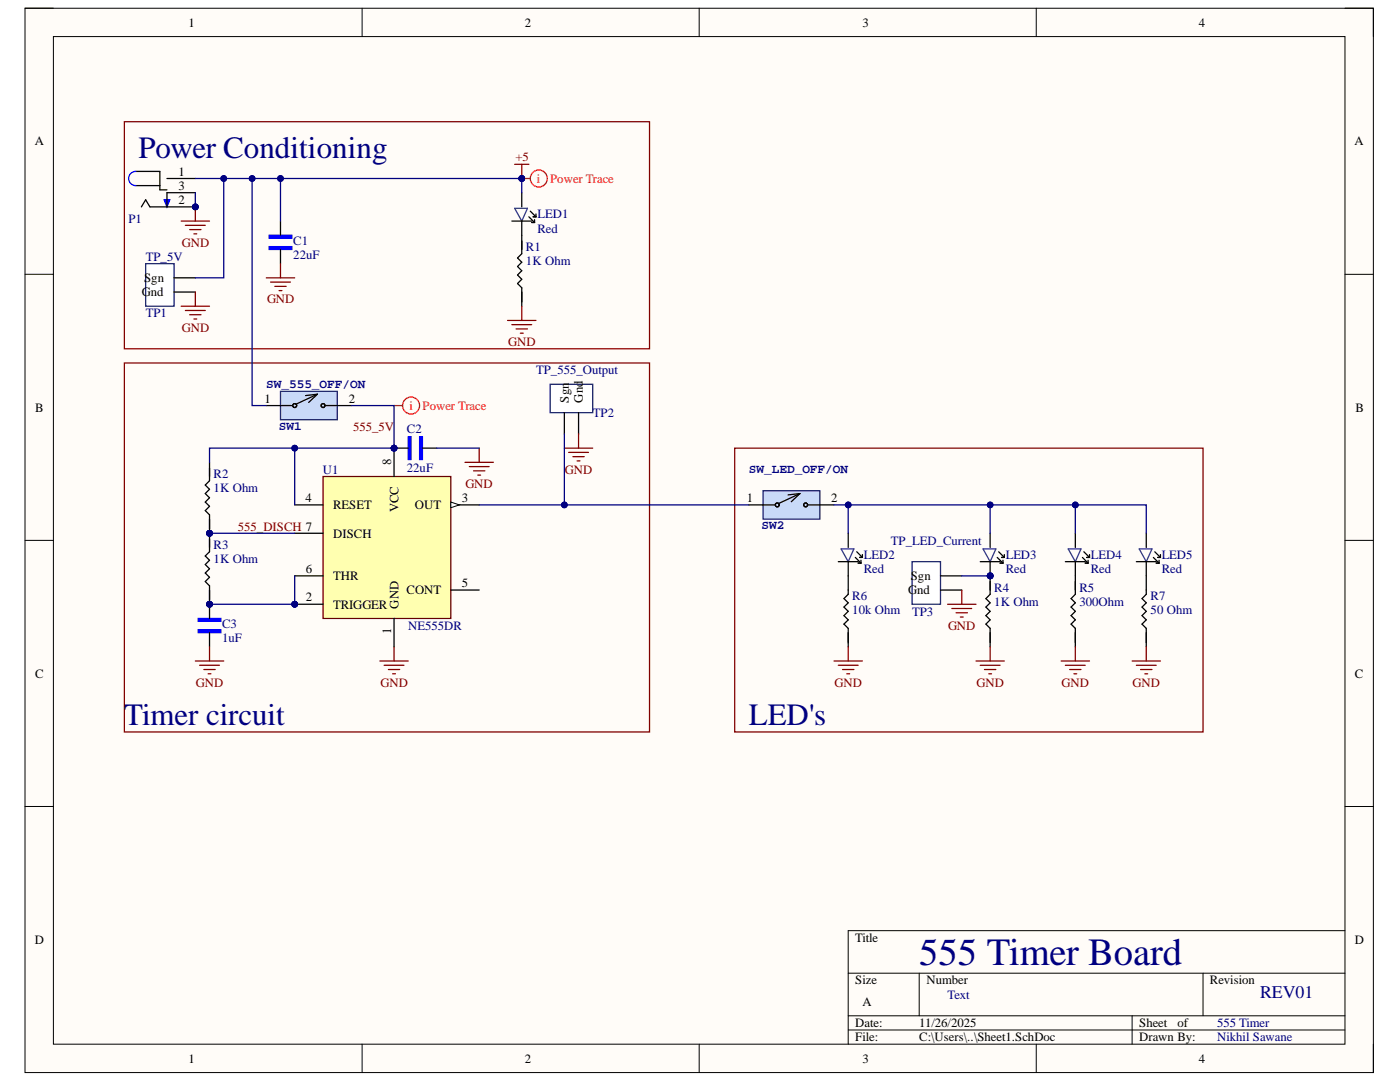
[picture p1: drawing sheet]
<svg xmlns="http://www.w3.org/2000/svg" width="279mm" height="216mm" viewBox="0 0 279 216" stroke-linecap="round" stroke-linejoin="round" font-family="sans-serif">
<defs><g id="words">
<text font-size="7.7" fill="#000080" x="183.5" y="192.5">555 Timer Board</text>
<g font-size="6.2" fill="#000080">
<text x="27.7" y="31.5">Power Conditioning</text>
<text x="24.8" y="144.7">Timer circuit</text>
<text x="149.5" y="144.7">LED's</text>
</g>
<text font-size="3.6" fill="#000080" x="251.5" y="199.1">REV01</text>
<g font-size="2.5">
<text x="37.6" y="5.3">1</text>
<text x="104.7" y="5.3">2</text>
<text x="172.1" y="5.3">3</text>
<text x="239.3" y="5.3">4</text>
<text x="6.9" y="29">A</text>
<text x="270.3" y="29">A</text>
<text x="35.6" y="35.1">1</text>
<text x="35.6" y="40.8">2</text>
<text x="35.6" y="37.9">3</text>
<text x="28.3" y="59.1">Gnd</text>
<text x="28.8" y="56.3">Sgn</text>
<text x="7" y="82.1">B</text>
<text x="52.8" y="80.3">1</text>
<text x="69.6" y="80.3">2</text>
<text x="113.5" y="80.3" transform="rotate(-90 113.5 80.3)">Sgn</text>
<text x="116.3" y="80.3" transform="rotate(-90 116.3 80.3)">Gnd</text>
<text x="270.5" y="82.1">B</text>
<text x="78.1" y="92.8" transform="rotate(-90 78.1 92.8)">8</text>
<text x="61" y="100.2">4</text>
<text x="66.5" y="101.6">RESET</text>
<text x="82.8" y="101.6">OUT</text>
<text x="92.2" y="100.2">3</text>
<text x="149" y="100.2">1</text>
<text x="165.9" y="100.2">2</text>
<text x="66.5" y="107.3">DISCH</text>
<text x="79.5" y="102.2" transform="rotate(-90 79.5 102.2)">VCC</text>
<text x="61.1" y="114.3">6</text>
<text x="61.1" y="120">2</text>
<text x="66.5" y="115.8">THR</text>
<text x="81.1" y="118.6">CONT</text>
<text x="92.2" y="117.2">5</text>
<text x="181.3" y="118.6">Gnd</text>
<text x="181.8" y="115.8">Sgn</text>
<text x="66.5" y="121.4">TRIGGER</text>
<text x="79.5" y="121.4" transform="rotate(-90 79.5 121.4)">GND</text>
<text x="78.1" y="126.6" transform="rotate(-90 78.1 126.6)">1</text>
<text x="7" y="135.2">C</text>
<text x="270.4" y="135.2">C</text>
<text x="6.9" y="188.3">D</text>
<text x="170.7" y="188">Title</text>
<text x="270.4" y="188.3">D</text>
<text x="170.7" y="196.4">Size</text>
<text x="184.9" y="196.4">Number</text>
<text x="241.5" y="196.4">Revision</text>
<text x="172.1" y="200.7">A</text>
<text x="170.7" y="205">Date:</text>
<text x="170.7" y="207.8">File:</text>
<text x="183.5" y="205">11/26/2025</text>
<text x="183.5" y="207.8">C:\Users\..\Sheet1.SchDoc</text>
<text x="227.4" y="205">Sheet</text>
<text x="227.4" y="207.8">Drawn By:</text>
<text x="235" y="205">of</text>
<text x="37.6" y="212.1">1</text>
<text x="104.7" y="212.1">2</text>
<text x="172.1" y="212.1">3</text>
<text x="239.3" y="212.1">4</text>
</g>
<g font-size="2.5" fill="#800000">
<text x="102.9" y="32.2">+5</text>
<text x="36.3" y="49.2">GND</text>
<text x="53.3" y="60.5">GND</text>
<text x="36.3" y="66.2">GND</text>
<text x="101.4" y="69">GND</text>
<text x="70.5" y="86">555_5V</text>
<text x="112.7" y="94.5">GND</text>
<text x="92.9" y="97.3">GND</text>
<text x="47.5" y="105.9">555_DISCH 7</text>
<text x="189.2" y="125.7">GND</text>
<text x="39.1" y="137">GND</text>
<text x="76" y="137">GND</text>
<text x="166.5" y="137">GND</text>
<text x="194.9" y="137">GND</text>
<text x="211.9" y="137">GND</text>
<text x="226" y="137">GND</text>
</g>
<g font-size="2.5" fill="#f00">
<text x="107.2" y="36.5">i</text>
<text x="109.8" y="36.5">Power Trace</text>
<text x="81.7" y="81.8">i</text>
<text x="84.3" y="81.8">Power Trace</text>
</g>
<g font-size="2.5" fill="#000080">
<text x="25.6" y="44.4">P1</text>
<text x="107.2" y="46.4">Red</text>
<text x="107.2" y="43.6">LED1</text>
<text x="29.1" y="52">TP_5V</text>
<text x="58.5" y="51.8">22uF</text>
<text x="58.5" y="49">C1</text>
<text x="105" y="52.9">1K Ohm</text>
<text x="105" y="50.1">R1</text>
<text x="29.1" y="63.3">TP1</text>
<text x="53.1" y="77.4">SW_555_OFF/ON</text>
<text x="107" y="74.7">TP_555_Output</text>
<text x="118.3" y="83.2">TP2</text>
<text x="55.7" y="85.8">SW1</text>
<text x="81.2" y="86.3">C2</text>
<text x="42.6" y="95.4">R2</text>
<text x="64.5" y="94.5">U1</text>
<text x="81.2" y="94.2">22uF</text>
<text x="149.5" y="94.4">SW_LED_OFF/ON</text>
<text x="42.6" y="98.2">1K Ohm</text>
<text x="152" y="105.6">SW2</text>
<text x="42.6" y="112.4">1K Ohm</text>
<text x="42.6" y="109.5">R3</text>
<text x="172.4" y="111.5">LED2</text>
<text x="177.8" y="108.7">TP_LED_Current</text>
<text x="200.7" y="111.5">LED3</text>
<text x="217.7" y="111.5">LED4</text>
<text x="231.8" y="111.5">LED5</text>
<text x="170.1" y="119.7">R6</text>
<text x="172.4" y="114.3">Red</text>
<text x="198.4" y="118">R4</text>
<text x="200.7" y="114.3">Red</text>
<text x="215.4" y="118">R5</text>
<text x="217.7" y="114.3">Red</text>
<text x="229.6" y="119.7">R7</text>
<text x="231.8" y="114.3">Red</text>
<text x="44.3" y="125.4">C3</text>
<text x="81.5" y="125.7">NE555DR</text>
<text x="170.1" y="122.5">10k Ohm</text>
<text x="182" y="122.9">TP3</text>
<text x="198.4" y="120.8">1K Ohm</text>
<text x="215.4" y="120.8">300Ohm</text>
<text x="229.6" y="122.5">50 Ohm</text>
<text x="44.3" y="128.2">1uF</text>
<text x="189.1" y="199.3">Text</text>
<text x="242.9" y="205">555 Timer</text>
<text x="242.9" y="207.8">Nikhil Sawane</text>
</g>
</g></defs>
<path d="M5 1.6h269.1v212.4h-269.1z" fill-rule="evenodd" fill="#fffcf8"/>
<path d="M5 1.6h269.1v212.4h-269.1z" fill="none" stroke="#000" stroke-width=".2"/>
<path d="M10.7 7.3h257.7v201.1h-257.7z" fill-rule="evenodd" fill="#fffcf8"/>
<g fill="none" stroke="#000" stroke-width=".2">
<path d="M5 1.6h5.7M10.7 7.3h257.7v201.1h-257.7zM72.3 1.6v5.7M139.5 1.6v5.7M206.8 1.6v5.7M268.4 1.6h5.7v5.7M5 54.7h5.7M268.4 54.7h5.7M5 107.8h5.7M268.4 107.8h5.7M5 160.9h5.7M268.4 160.9h5.7"/>
<path d="M169.3 194.2h99.1M183.4 194.2v8.5M240.1 194.2v8.5M268.4 185.7h-99.1v22.7M72.3 208.4v5.6M139.5 208.4v5.6M169.3 202.7h99.1M169.3 205.5h99.1M206.8 208.4v5.6M225.9 202.7v5.7M274.1 208.4v5.6"/>
</g>
<path d="M24.8 24.3h104.8v45.3h-104.8zM24.8 72.4h104.8v73.7h-104.8zM146.6 89.4h93.5v56.7h-93.5z" fill="none" stroke="#800000" stroke-width=".25"/>
<circle cx="41.8" cy="120.6" r=".57" fill="#000080"/>
<circle cx="41.8" cy="120.6" r=".57" fill="none" stroke="#000080" stroke-width=".2"/>
<path d="M39.6 123.4h4.5v.6h-4.5z" fill-rule="evenodd" fill="#00f"/>
<path d="M39.6 123.4h4.5v.6h-4.5z" fill="none" stroke="#00f" stroke-width=".25"/>
<path d="M39.6 125.7h4.5v.5h-4.5z" fill-rule="evenodd" fill="#00f"/>
<path d="M39.6 125.7h4.5v.5h-4.5z" fill="none" stroke="#00f" stroke-width=".25"/>
<path d="M41.8 120.6v2.8" fill="none" stroke="#000" stroke-width=".25"/>
<circle cx="41.8" cy="120.6" r=".57" fill="#000080"/>
<circle cx="41.8" cy="120.6" r=".57" fill="none" stroke="#000080" stroke-width=".2"/>
<path d="M41.8 126.2v2.9" fill="none" stroke="#000" stroke-width=".25"/>
<path d="M53.7 46.9h4.5v.6h-4.5z" fill-rule="evenodd" fill="#00f"/>
<path d="M53.7 46.9h4.5v.6h-4.5z" fill="none" stroke="#00f" stroke-width=".25"/>
<path d="M53.7 49.2h4.5v.6h-4.5z" fill-rule="evenodd" fill="#00f"/>
<path d="M53.7 49.2h4.5v.6h-4.5z" fill="none" stroke="#00f" stroke-width=".25"/>
<path d="M56 44.1v2.8M56 49.8v2.8" fill="none" stroke="#000" stroke-width=".25"/>
<circle cx="78.6" cy="89.4" r=".57" fill="#000080"/>
<circle cx="78.6" cy="89.4" r=".57" fill="none" stroke="#000080" stroke-width=".2"/>
<path d="M81.5 87.2h.5v4.5h-.5z" fill-rule="evenodd" fill="#00f"/>
<path d="M81.5 87.2h.5v4.5h-.5z" fill="none" stroke="#00f" stroke-width=".25"/>
<path d="M83.7 87.2h.6v4.5h-.6z" fill-rule="evenodd" fill="#00f"/>
<path d="M83.7 87.2h.6v4.5h-.6z" fill="none" stroke="#00f" stroke-width=".25"/>
<path d="M78.6 89.4h2.9" fill="none" stroke="#000" stroke-width=".25"/>
<circle cx="78.6" cy="89.4" r=".57" fill="#000080"/>
<circle cx="78.6" cy="89.4" r=".57" fill="none" stroke="#000080" stroke-width=".2"/>
<g fill="none" stroke="#000" stroke-width=".25">
<path d="M104.1 38.4v2.9M102.1 44.1h4M104.1 44.1v2.8M105.5 43.3l1.2 1.1M105.8 42.1l1.2 1.2M106.1 44.4h.6M106.4 43.3h.6M106.7 43.8v.6M107 42.7v.6M84.3 89.4h2.8M167.3 112.1h4M169.3 106.4v2.8"/>
<path d="M169.3 112.1v2.8M170.7 111.2l1.1 1.2M171 110.1l1.1 1.1M171.3 112.4h.5M171.5 111.2h.6M171.8 111.8v.6M172.1 110.7v.5"/>
</g>
<path d="M102.7 41.6h2.6l-1.2 2.5zM167.9 109.5h2.5l-1.1 2.6z" fill="none" stroke="#1c4587" stroke-width=".25"/>
<circle cx="197.6" cy="114.9" r=".57" fill="#000080"/>
<circle cx="197.6" cy="114.9" r=".57" fill="none" stroke="#000080" stroke-width=".2"/>
<path d="M196.2 109.5h2.5l-1.1 2.6z" fill="none" stroke="#1c4587" stroke-width=".25"/>
<path d="M197.6 112.1v2.8M199 111.2l1.2 1.2M199.6 112.4h.6M200.2 111.8v.6" fill="none" stroke="#000" stroke-width=".25"/>
<circle cx="197.6" cy="114.9" r=".57" fill="#000080"/>
<circle cx="197.6" cy="114.9" r=".57" fill="none" stroke="#000080" stroke-width=".2"/>
<g fill="none" stroke="#000" stroke-width=".25">
<path d="M195.6 112.1h4M197.6 106.4v2.8M199.3 110.1l1.1 1.1M199.9 111.2h.5M200.4 110.7v.5M212.6 112.1h4M214.6 106.4v2.8M214.6 112.1v2.8M216 111.2l1.2 1.2M216.3 110.1l1.1 1.1M216.6 112.4h.6M216.9 111.2h.5"/>
<path d="M217.2 111.8v.6M217.4 110.7v.5M226.8 112.1h3.9M228.8 106.4v2.8M228.8 112.1v2.8M230.2 111.2l1.1 1.2M230.5 110.1l1.1 1.1M230.7 112.4h.6M231 111.2h.6M231.3 111.8v.6M231.6 110.7v.5"/>
</g>
<path d="M213.2 109.5h2.5l-1.1 2.6zM227.4 109.5h2.5l-1.1 2.6z" fill="none" stroke="#1c4587" stroke-width=".25"/>
<circle cx="39" cy="41.3" r=".57" fill="#000080"/>
<circle cx="39" cy="41.3" r=".57" fill="none" stroke="#000080" stroke-width=".2"/>
<path d="M32.8 39.9h1.1l-.6 1.4z" fill="#00f"/>
<path d="M27.1 34.2a1.41 1.41 0 0 0-1.4 1.4 1.41 1.41 0 0 0 1.4 1.4M32.8 39.9h1.1l-.6 1.4z" fill="none" stroke="#00f" stroke-width=".25"/>
<path d="M27.1 34.2h4.8v3.7h1.4M27.1 37h4.8M33.3 38.4v2.9M28.2 41.3l.9-1.4 .8 1.4h9.1" fill="none" stroke="#000" stroke-width=".25"/>
<circle cx="39" cy="41.3" r=".57" fill="#000080"/>
<circle cx="39" cy="41.3" r=".57" fill="none" stroke="#000080" stroke-width=".2"/>
<path d="M33.3 38.4h5.7M33.3 35.6h5.7M104.1 46.9v3.7l-.8 .9 .8 .8-.8 .9 .8 .8-.8 .9 .8 .8-.8 .9 .8 .8v3.7" fill="none" stroke="#000" stroke-width=".25"/>
<circle cx="197.6" cy="114.9" r=".57" fill="#000080"/>
<circle cx="197.6" cy="114.9" r=".57" fill="none" stroke="#000080" stroke-width=".2"/>
<path d="M197.6 114.9v3.7l-.8 .8 .8 .9-.8 .8 .8 .9-.8 .8 .8 .9-.8 .8 .8 .9v2.8" fill="none" stroke="#000" stroke-width=".25"/>
<circle cx="197.6" cy="114.9" r=".57" fill="#000080"/>
<circle cx="197.6" cy="114.9" r=".57" fill="none" stroke="#000080" stroke-width=".2"/>
<path d="M197.6 126.2v2.9" fill="none" stroke="#000" stroke-width=".25"/>
<circle cx="41.8" cy="106.4" r=".57" fill="#000080"/>
<circle cx="41.8" cy="106.4" r=".57" fill="none" stroke="#000080" stroke-width=".2"/>
<circle cx="41.8" cy="120.6" r=".57" fill="#000080"/>
<circle cx="41.8" cy="120.6" r=".57" fill="none" stroke="#000080" stroke-width=".2"/>
<path d="M41.8 106.4v3.7l-.8 .8 .8 .9-.8 .8 .8 .9-.8 .8 .8 .9-.8 .8 .8 .9v2.8" fill="none" stroke="#000" stroke-width=".25"/>
<circle cx="41.8" cy="106.4" r=".57" fill="#000080"/>
<circle cx="41.8" cy="106.4" r=".57" fill="none" stroke="#000080" stroke-width=".2"/>
<path d="M41.8 117.7v2.9" fill="none" stroke="#000" stroke-width=".25"/>
<circle cx="41.8" cy="120.6" r=".57" fill="#000080"/>
<circle cx="41.8" cy="120.6" r=".57" fill="none" stroke="#000080" stroke-width=".2"/>
<circle cx="41.8" cy="106.4" r=".57" fill="#000080"/>
<circle cx="41.8" cy="106.4" r=".57" fill="none" stroke="#000080" stroke-width=".2"/>
<path d="M41.8 92.3v3.6l-.8 .9 .8 .8-.8 .9 .8 .8-.8 .9 .8 .8-.8 .9 .8 .8v3.7" fill="none" stroke="#000" stroke-width=".25"/>
<circle cx="41.8" cy="106.4" r=".57" fill="#000080"/>
<circle cx="41.8" cy="106.4" r=".57" fill="none" stroke="#000080" stroke-width=".2"/>
<path d="M169.3 114.9v3.7l-.9 .8 .9 .9-.9 .8 .9 .9-.9 .8 .9 .9-.9 .8 .9 .9v3.7M214.6 114.9v3.7l-.8 .8 .8 .9-.8 .8 .8 .9-.8 .8 .8 .9-.8 .8 .8 .9v3.7M228.8 114.9v3.7l-.9 .8 .9 .9-.9 .8 .9 .9-.9 .8 .9 .9-.9 .8 .9 .9v3.7" fill="none" stroke="#000" stroke-width=".25"/>
<path d="M56 78.1h11.3v5.7h-11.3z" fill-rule="evenodd" fill="#c9daf8"/>
<path d="M56 78.1h11.3v5.7h-11.3z" fill="none" stroke="#073763" stroke-width=".25"/>
<g fill="none" stroke="#000" stroke-width=".25">
<path d="M63.3 78.7l-4.2 1.9M63.3 78.7l-2.3 .2M63.3 78.7l-1.7 1.6M53.1 80.9h5.1M65 80.9h5.1"/>
<circle cx="58.8" cy="80.9" r=".39"/>
<circle cx="64.5" cy="80.9" r=".39"/>
</g>
<path d="M152.3 97.9h11.3v5.7h-11.3z" fill-rule="evenodd" fill="#c9daf8"/>
<path d="M152.3 97.9h11.3v5.7h-11.3z" fill="none" stroke="#073763" stroke-width=".25"/>
<g fill="none" stroke="#000" stroke-width=".25">
<path d="M159.6 98.5l-4.2 2M159.6 98.5l-2.3 .3M159.6 98.5l-1.7 1.6M149.4 100.7h5.2M161.3 100.7h5.1"/>
<circle cx="155.1" cy="100.7" r=".39"/>
<circle cx="160.8" cy="100.7" r=".39"/>
</g>
<path d="M29.1 52.6h5.6v8.5h-5.6z" fill-rule="evenodd" fill="#fff"/>
<path d="M29.1 52.6h5.6v8.5h-5.6z" fill="none" stroke="#073763" stroke-width=".25"/>
<path d="M34.7 55.4h4.3M34.7 58.3h4.3" fill="none" stroke="#000" stroke-width=".25"/>
<path d="M109.8 76.7h8.5v5.6h-8.5z" fill-rule="evenodd" fill="#fff"/>
<path d="M109.8 76.7h8.5v5.6h-8.5z" fill="none" stroke="#073763" stroke-width=".25"/>
<path d="M112.6 82.3v4.3M115.5 82.3v4.3" fill="none" stroke="#000" stroke-width=".25"/>
<path d="M182 112.1h5.7v8.5h-5.7z" fill-rule="evenodd" fill="#fff"/>
<path d="M182 112.1h5.7v8.5h-5.7z" fill="none" stroke="#073763" stroke-width=".25"/>
<path d="M187.7 114.9h4.2M187.7 117.7h4.2" fill="none" stroke="#000" stroke-width=".25"/>
<g fill="none" stroke="#800000" stroke-width=".25">
<path d="M102.7 32.8h2.8M104.1 32.8v2.8M39 58.3v2.8M53.1 55.4h5.7M54 56.3h4M54.8 57.1h2.3M55.7 58h.6M56 52.6v2.8M36.2 61.1h5.6M37 62h4M37.9 62.8h2.2M38.7 63.7h.6"/>
<path d="M101.3 63.9h5.7M102.1 64.8h4M103 65.6h2.3M103.9 66.5h.5M104.1 61.1v2.8"/>
</g>
<circle cx="104.1" cy="35.6" r=".57" fill="#000080"/>
<circle cx="104.1" cy="35.6" r=".57" fill="none" stroke="#000080" stroke-width=".2"/>
<g fill="none" stroke="#800000" stroke-width=".25">
<path d="M92.8 92.3h5.7M93.7 93.1h3.9M94.5 93.9h2.3M95.3 94.8h.6M95.6 89.4v2.9M112.6 89.4h5.7M113.5 90.3h3.9M114.3 91.1h2.3M115.2 92h.5M115.5 86.6v2.8M191.9 117.7v2.9M39 131.9h5.6"/>
<path d="M39.8 132.7h4M40.7 133.6h2.2M41.5 134.4h.6M41.8 129.1v2.8M75.8 131.9h5.7M76.7 132.7h3.9M77.5 133.6h2.3M78.4 134.4h.5M78.6 129.1v2.8M166.4 131.9h5.7M167.3 132.7h4M168.1 133.6h2.3"/>
<path d="M169 134.4h.6M169.3 129.1v2.8M189.1 120.6h5.7M190 121.4h3.9M190.8 122.3h2.3M191.7 123.1h.5M194.8 131.9h5.6M195.6 132.7h4M196.5 133.6h2.2M197.3 134.5h.6M197.6 129.1v2.8M211.8 131.9h5.6"/>
<path d="M212.6 132.7h4M213.5 133.6h2.2M214.3 134.5h.6M214.6 129.1v2.8M225.9 131.9h5.7M226.8 132.7h3.9M227.6 133.6h2.3M228.5 134.5h.5M228.8 129.1v2.8"/>
</g>
<circle cx="78.6" cy="89.4" r=".57" fill="#000080"/>
<circle cx="78.6" cy="89.4" r=".57" fill="none" stroke="#000080" stroke-width=".2"/>
<circle cx="58.8" cy="120.6" r=".57" fill="#000080"/>
<circle cx="58.8" cy="120.6" r=".57" fill="none" stroke="#000080" stroke-width=".2"/>
<path d="M64.5 95.1h25.5v28.3h-25.5z" fill-rule="evenodd" fill="#ffffb0"/>
<path d="M64.5 95.1h25.5v28.3h-25.5z" fill="none" stroke="#600" stroke-width=".25"/>
<path d="M78.6 89.4v5.7" fill="none" stroke="#000" stroke-width=".25"/>
<circle cx="78.6" cy="89.4" r=".57" fill="#000080"/>
<circle cx="78.6" cy="89.4" r=".57" fill="none" stroke="#000080" stroke-width=".2"/>
<path d="M58.8 100.7h5.7M58.8 114.9h5.7M90 117.7h5.6M58.8 120.6h5.7" fill="none" stroke="#000" stroke-width=".25"/>
<circle cx="58.8" cy="120.6" r=".57" fill="#000080"/>
<circle cx="58.8" cy="120.6" r=".57" fill="none" stroke="#000080" stroke-width=".2"/>
<path d="M58.8 106.4h5.7M90 100.7h5.6M78.6 123.4v5.7" fill="none" stroke="#000" stroke-width=".25"/>
<path d="M90 100.2l1.7 .5-1.7 .6z" fill="#f8fcff"/>
<path d="M90 100.2l1.7 .5-1.7 .6z" fill="none" stroke="#000" stroke-width=".2"/>
<path d="M36.2 44.1h5.6M37 45h4M37.9 45.8h2.2M38.7 46.7h.6M39 41.3v2.8" fill="none" stroke="#800000" stroke-width=".25"/>
<circle cx="39" cy="41.3" r=".57" fill="#000080"/>
<circle cx="39" cy="41.3" r=".57" fill="none" stroke="#000080" stroke-width=".2"/>
<g fill="none" stroke="#f00" stroke-width=".25">
<path d="M104.1 35.6h1.7"/>
<circle cx="107.5" cy="35.6" r="1.7"/>
</g>
<circle cx="104.1" cy="35.6" r=".57" fill="#000080"/>
<circle cx="104.1" cy="35.6" r=".57" fill="none" stroke="#000080" stroke-width=".2"/>
<g fill="none" stroke="#f00" stroke-width=".25">
<path d="M78.6 80.9h1.7"/>
<circle cx="82" cy="80.9" r="1.7"/>
</g>
<path d="M39 38.4v2.9" fill="none" stroke="#000080" stroke-width=".25"/>
<circle cx="39" cy="41.3" r=".57" fill="#000080"/>
<circle cx="39" cy="41.3" r=".57" fill="none" stroke="#000080" stroke-width=".2"/>
<path d="M39 35.6h65.1" fill="none" stroke="#000080" stroke-width=".25"/>
<circle cx="44.6" cy="35.6" r=".57" fill="#000080"/>
<circle cx="44.6" cy="35.6" r=".57" fill="none" stroke="#000080" stroke-width=".2"/>
<circle cx="50.3" cy="35.6" r=".57" fill="#000080"/>
<circle cx="50.3" cy="35.6" r=".57" fill="none" stroke="#000080" stroke-width=".2"/>
<circle cx="56" cy="35.6" r=".57" fill="#000080"/>
<circle cx="56" cy="35.6" r=".57" fill="none" stroke="#000080" stroke-width=".2"/>
<circle cx="104.1" cy="35.6" r=".57" fill="#000080"/>
<circle cx="104.1" cy="35.6" r=".57" fill="none" stroke="#000080" stroke-width=".2"/>
<path d="M56 35.6v8.5" fill="none" stroke="#000080" stroke-width=".25"/>
<circle cx="56" cy="35.6" r=".57" fill="#000080"/>
<circle cx="56" cy="35.6" r=".57" fill="none" stroke="#000080" stroke-width=".2"/>
<path d="M104.1 35.6v2.8" fill="none" stroke="#000080" stroke-width=".25"/>
<circle cx="104.1" cy="35.6" r=".57" fill="#000080"/>
<circle cx="104.1" cy="35.6" r=".57" fill="none" stroke="#000080" stroke-width=".2"/>
<path d="M44.6 35.6v19.8h-5.6" fill="none" stroke="#000080" stroke-width=".25"/>
<circle cx="44.6" cy="35.6" r=".57" fill="#000080"/>
<circle cx="44.6" cy="35.6" r=".57" fill="none" stroke="#000080" stroke-width=".2"/>
<path d="M50.3 35.6v45.3h2.8" fill="none" stroke="#000080" stroke-width=".25"/>
<circle cx="50.3" cy="35.6" r=".57" fill="#000080"/>
<circle cx="50.3" cy="35.6" r=".57" fill="none" stroke="#000080" stroke-width=".2"/>
<path d="M70.1 80.9h8.5v8.5" fill="none" stroke="#000080" stroke-width=".25"/>
<circle cx="78.6" cy="89.4" r=".57" fill="#000080"/>
<circle cx="78.6" cy="89.4" r=".57" fill="none" stroke="#000080" stroke-width=".2"/>
<path d="M78.6 89.4h-19.8v11.3" fill="none" stroke="#000080" stroke-width=".25"/>
<circle cx="78.6" cy="89.4" r=".57" fill="#000080"/>
<circle cx="78.6" cy="89.4" r=".57" fill="none" stroke="#000080" stroke-width=".2"/>
<circle cx="58.8" cy="89.4" r=".57" fill="#000080"/>
<circle cx="58.8" cy="89.4" r=".57" fill="none" stroke="#000080" stroke-width=".2"/>
<path d="M41.8 120.6h17" fill="none" stroke="#000080" stroke-width=".25"/>
<circle cx="58.8" cy="120.6" r=".57" fill="#000080"/>
<circle cx="58.8" cy="120.6" r=".57" fill="none" stroke="#000080" stroke-width=".2"/>
<circle cx="41.8" cy="120.6" r=".57" fill="#000080"/>
<circle cx="41.8" cy="120.6" r=".57" fill="none" stroke="#000080" stroke-width=".2"/>
<path d="M58.8 114.9v5.7" fill="none" stroke="#000080" stroke-width=".25"/>
<circle cx="58.8" cy="120.6" r=".57" fill="#000080"/>
<circle cx="58.8" cy="120.6" r=".57" fill="none" stroke="#000080" stroke-width=".2"/>
<path d="M41.8 106.4h17" fill="none" stroke="#000080" stroke-width=".25"/>
<circle cx="41.8" cy="106.4" r=".57" fill="#000080"/>
<circle cx="41.8" cy="106.4" r=".57" fill="none" stroke="#000080" stroke-width=".2"/>
<path d="M58.8 89.4h-17v2.9" fill="none" stroke="#000080" stroke-width=".25"/>
<circle cx="58.8" cy="89.4" r=".57" fill="#000080"/>
<circle cx="58.8" cy="89.4" r=".57" fill="none" stroke="#000080" stroke-width=".2"/>
<path d="M95.6 100.7h53.8" fill="none" stroke="#000080" stroke-width=".25"/>
<circle cx="112.6" cy="100.7" r=".57" fill="#000080"/>
<circle cx="112.6" cy="100.7" r=".57" fill="none" stroke="#000080" stroke-width=".2"/>
<path d="M112.6 86.6v14.1" fill="none" stroke="#000080" stroke-width=".25"/>
<circle cx="112.6" cy="100.7" r=".57" fill="#000080"/>
<circle cx="112.6" cy="100.7" r=".57" fill="none" stroke="#000080" stroke-width=".2"/>
<path d="M166.4 100.7h62.4v5.7" fill="none" stroke="#000080" stroke-width=".25"/>
<circle cx="169.3" cy="100.7" r=".57" fill="#000080"/>
<circle cx="169.3" cy="100.7" r=".57" fill="none" stroke="#000080" stroke-width=".2"/>
<circle cx="197.6" cy="100.8" r=".56" fill="#000080"/>
<circle cx="197.6" cy="100.8" r=".56" fill="none" stroke="#000080" stroke-width=".2"/>
<circle cx="214.6" cy="100.8" r=".57" fill="#000080"/>
<circle cx="214.6" cy="100.8" r=".57" fill="none" stroke="#000080" stroke-width=".2"/>
<path d="M214.6 100.7v5.7" fill="none" stroke="#000080" stroke-width=".25"/>
<circle cx="214.6" cy="100.8" r=".57" fill="#000080"/>
<circle cx="214.6" cy="100.8" r=".57" fill="none" stroke="#000080" stroke-width=".2"/>
<path d="M197.6 100.7v5.7" fill="none" stroke="#000080" stroke-width=".25"/>
<circle cx="197.6" cy="100.8" r=".56" fill="#000080"/>
<circle cx="197.6" cy="100.8" r=".56" fill="none" stroke="#000080" stroke-width=".2"/>
<path d="M169.3 100.7v5.7" fill="none" stroke="#000080" stroke-width=".25"/>
<circle cx="169.3" cy="100.7" r=".57" fill="#000080"/>
<circle cx="169.3" cy="100.7" r=".57" fill="none" stroke="#000080" stroke-width=".2"/>
<path d="M191.9 114.9h5.7" fill="none" stroke="#000080" stroke-width=".25"/>
<circle cx="197.6" cy="114.9" r=".57" fill="#000080"/>
<circle cx="197.6" cy="114.9" r=".57" fill="none" stroke="#000080" stroke-width=".2"/>
<path d="M87.1 89.4h8.5" fill="none" stroke="#000080" stroke-width=".25"/>
<use href="#words"/>
</svg>
